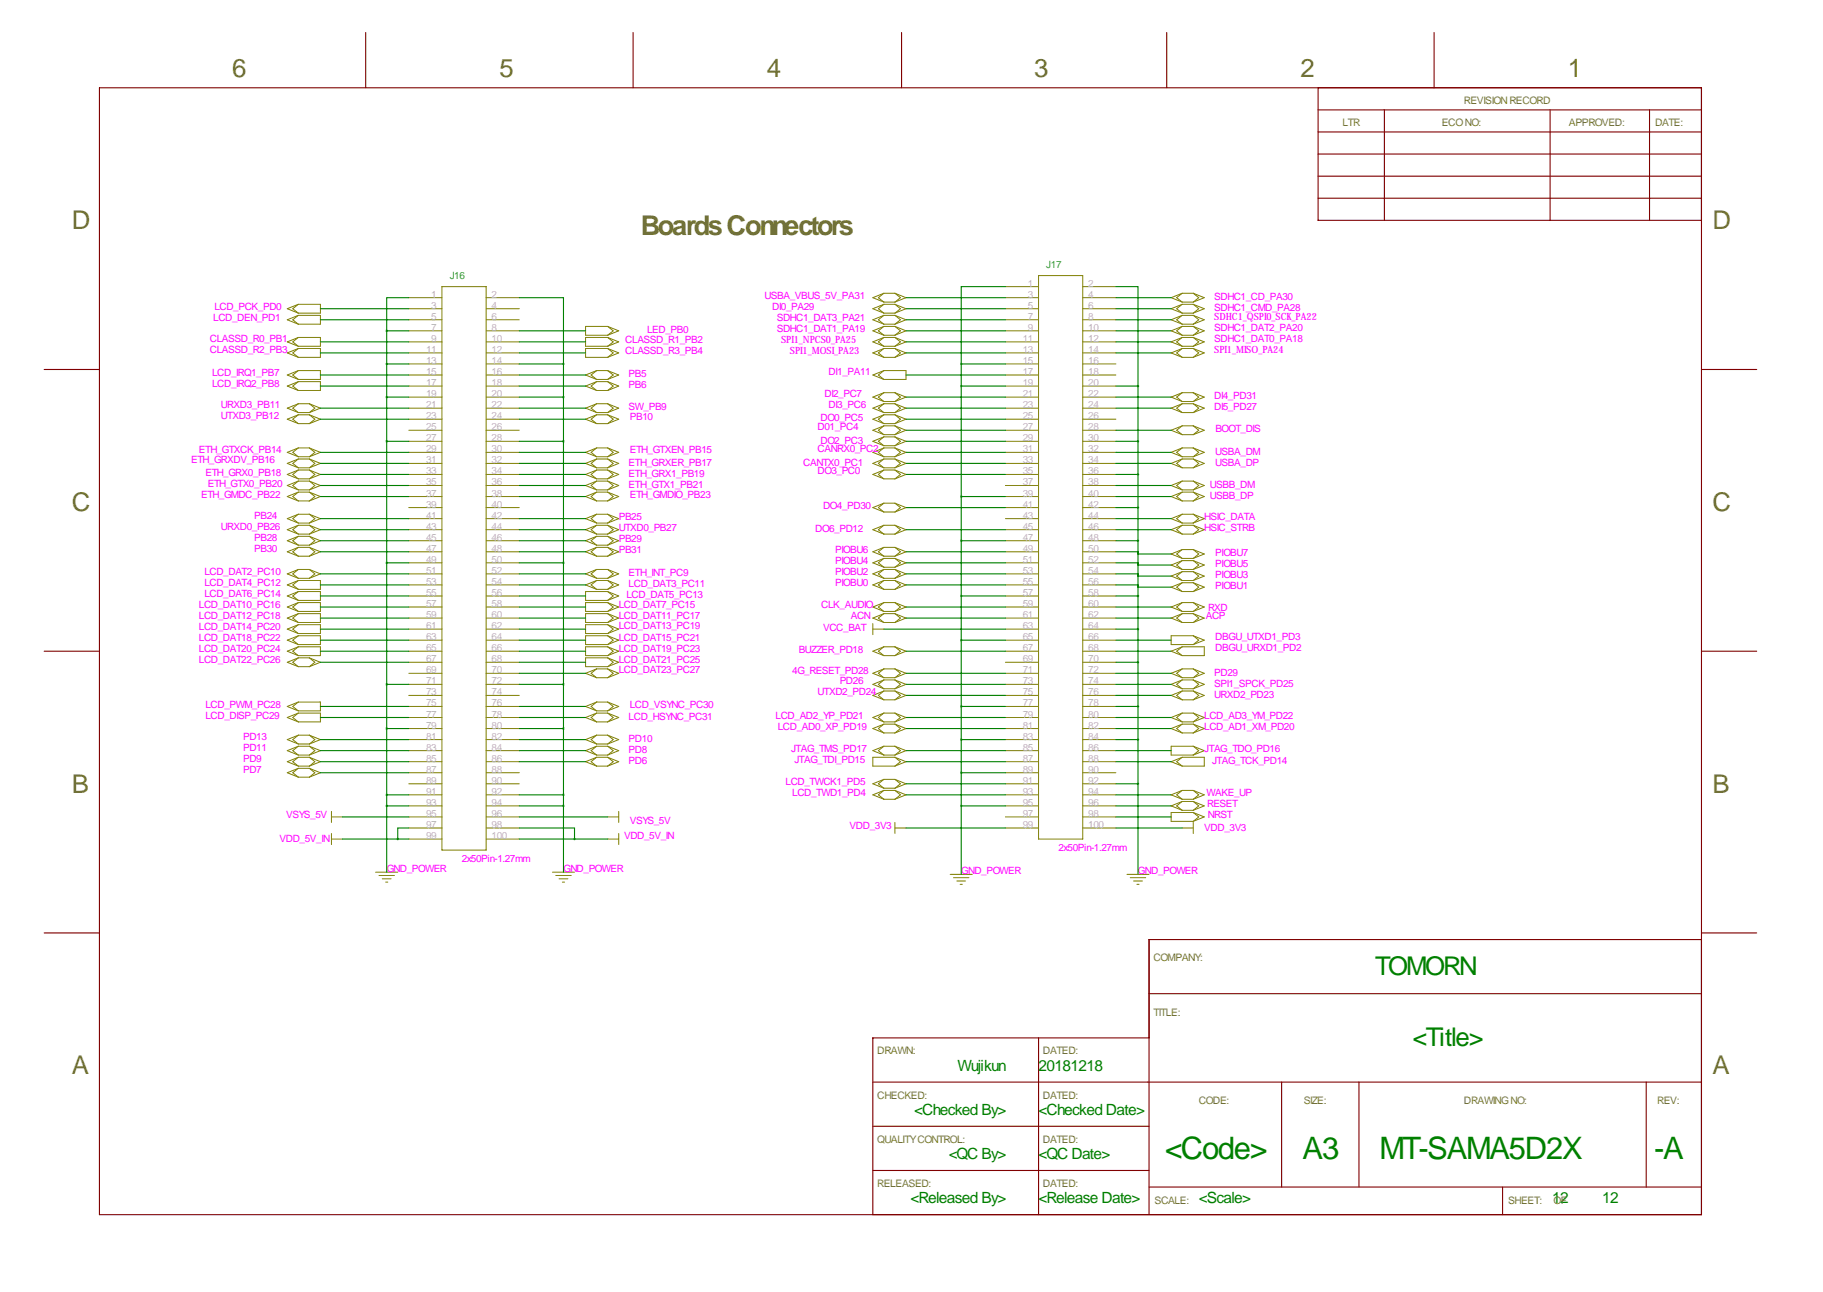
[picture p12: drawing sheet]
<svg xmlns="http://www.w3.org/2000/svg" width="419mm" height="297mm" viewBox="0 0 419 297" stroke-linecap="round" stroke-linejoin="round" font-family="sans-serif">
<defs><g id="words">
<g font-size="7.1" fill="#008000">
<text x="267.8" y="266.4">&lt;Code&gt;</text>
<text x="299.5" y="266.4">A3</text>
<text x="317.1" y="266.4">MT-SAMA5D2X</text>
<text x="380.3" y="266.4">-A</text>
</g>
<text font-size="6.3" fill="#707038" x="147.3" y="54">Boards Connectors</text>
<g font-size="5.9" fill="#707038">
<text x="53.3" y="17.6">6</text>
<text x="114.8" y="17.6">5</text>
<text x="176.3" y="17.6">4</text>
<text x="237.7" y="17.6">3</text>
<text x="299" y="17.6">2</text>
<text x="360.4" y="17.6">1</text>
<text x="16.5" y="52.7">D</text>
<text x="393.7" y="52.7">D</text>
<text x="16.5" y="117.5">C</text>
<text x="393.7" y="117.5">C</text>
<text x="16.5" y="182.2">B</text>
<text x="393.7" y="182.2">B</text>
<text x="16.5" y="247">A</text>
<text x="393.7" y="247">A</text>
</g>
<g font-size="5.9" fill="#008000">
<text x="316.1" y="224.1">TOMORN</text>
<text x="324.8" y="240.6">&lt;Title&gt;</text>
</g>
<g font-size="3.6" fill="#008000">
<text x="220.1" y="246.2">Wujikun</text>
<text x="238.8" y="246.2">20181218</text>
<text x="210.2" y="256.3">&lt;Checked By&gt;</text>
<text x="238.8" y="256.3">&lt;Checked Date&gt;</text>
<text x="218.1" y="266.5">&lt;QC By&gt;</text>
<text x="238.8" y="266.5">&lt;QC Date&gt;</text>
<text x="209.3" y="276.6">&lt;Released By&gt;</text>
<text x="238.8" y="276.6">&lt;Release Date&gt;</text>
<text x="275.6" y="276.6">&lt;Scale&gt;</text>
<text x="356.9" y="276.6">12</text>
<text x="368.3" y="276.6">12</text>
</g>
<g font-size="2.4" fill="#707038">
<text x="336.5" y="24">REVISION RECORD</text>
<text x="308.6" y="29.1">LTR</text>
<text x="331.5" y="29.1">ECO NO:</text>
<text x="360.7" y="29.1">APPROVED:</text>
<text x="380.5" y="29.1">DATE:</text>
<text x="265.2" y="220.8">COMPANY:</text>
<text x="265.2" y="233.5">TITLE:</text>
<text x="201.7" y="242.4">DRAWN:</text>
<text x="239.8" y="242.4">DATED:</text>
<text x="201.7" y="252.6">CHECKED:</text>
<text x="239.8" y="252.6">DATED:</text>
<text x="275.6" y="253.9">CODE:</text>
<text x="299.7" y="253.9">SIZE:</text>
<text x="336.5" y="253.9">DRAWING NO:</text>
<text x="381" y="253.9">REV:</text>
<text x="201.7" y="262.7">QUALITY CONTROL:</text>
<text x="239.8" y="262.7">DATED:</text>
<text x="201.7" y="272.9">RELEASED:</text>
<text x="239.8" y="272.9">DATED:</text>
<text x="265.4" y="276.7">SCALE:</text>
<text x="346.7" y="276.7">SHEET:</text>
<text x="357.2" y="276.7">OF</text>
</g>
<g font-size="2.3" fill="#008080">
<text x="103.4" y="64.1">J16</text>
<text x="240.5" y="61.6">J17</text>
</g>
<g font-size="2.3" fill="#aaaad4">
<text x="236.3" y="65.9">1</text>
<text x="250.2" y="65.9">2</text>
<text x="99.1" y="68.4">1</text>
<text x="99.1" y="71">3</text>
<text x="113" y="68.4">2</text>
<text x="113" y="71">4</text>
<text x="236.3" y="68.4">3</text>
<text x="236.3" y="71">5</text>
<text x="250.2" y="68.4">4</text>
<text x="250.2" y="71">6</text>
<text x="99.1" y="73.5">5</text>
<text x="99.1" y="76.1">7</text>
<text x="113" y="73.5">6</text>
<text x="113" y="76.1">8</text>
<text x="236.3" y="73.5">7</text>
<text x="236.3" y="76.1">9</text>
<text x="250.2" y="73.5">8</text>
<text x="250.2" y="76.1">10</text>
<text x="98" y="81.1">11</text>
<text x="98" y="83.7">13</text>
<text x="99.1" y="78.6">9</text>
<text x="113" y="78.6">10</text>
<text x="113" y="81.1">12</text>
<text x="113" y="83.7">14</text>
<text x="235.1" y="78.6">11</text>
<text x="235.1" y="81.1">13</text>
<text x="235.1" y="83.7">15</text>
<text x="250.2" y="78.6">12</text>
<text x="250.2" y="81.1">14</text>
<text x="250.2" y="83.7">16</text>
<text x="98" y="86.2">15</text>
<text x="98" y="88.8">17</text>
<text x="113" y="86.2">16</text>
<text x="113" y="88.8">18</text>
<text x="235.1" y="86.2">17</text>
<text x="235.1" y="88.8">19</text>
<text x="250.2" y="86.2">18</text>
<text x="250.2" y="88.8">20</text>
<text x="98" y="91.3">19</text>
<text x="98" y="93.8">21</text>
<text x="113" y="91.3">20</text>
<text x="113" y="93.8">22</text>
<text x="235.1" y="91.3">21</text>
<text x="235.1" y="93.8">23</text>
<text x="250.2" y="91.3">22</text>
<text x="250.2" y="93.8">24</text>
<text x="98" y="96.4">23</text>
<text x="98" y="98.9">25</text>
<text x="98" y="101.5">27</text>
<text x="113" y="96.4">24</text>
<text x="113" y="98.9">26</text>
<text x="113" y="101.5">28</text>
<text x="235.1" y="96.4">25</text>
<text x="235.1" y="98.9">27</text>
<text x="235.1" y="101.5">29</text>
<text x="250.2" y="96.4">26</text>
<text x="250.2" y="98.9">28</text>
<text x="250.2" y="101.5">30</text>
<text x="98" y="104">29</text>
<text x="98" y="106.5">31</text>
<text x="113" y="104">30</text>
<text x="113" y="106.5">32</text>
<text x="235.1" y="104">31</text>
<text x="235.1" y="106.5">33</text>
<text x="250.2" y="104">32</text>
<text x="250.2" y="106.5">34</text>
<text x="98" y="109.1">33</text>
<text x="98" y="111.6">35</text>
<text x="113" y="109.1">34</text>
<text x="113" y="111.6">36</text>
<text x="235.1" y="109.1">35</text>
<text x="235.1" y="111.6">37</text>
<text x="250.2" y="109.1">36</text>
<text x="250.2" y="111.6">38</text>
<text x="98" y="114.2">37</text>
<text x="98" y="116.7">39</text>
<text x="98" y="119.2">41</text>
<text x="113" y="114.2">38</text>
<text x="113" y="116.7">40</text>
<text x="113" y="119.2">42</text>
<text x="235.1" y="114.2">39</text>
<text x="235.1" y="116.7">41</text>
<text x="235.1" y="119.2">43</text>
<text x="250.2" y="114.2">40</text>
<text x="250.2" y="116.7">42</text>
<text x="250.2" y="119.2">44</text>
<text x="98" y="121.8">43</text>
<text x="98" y="124.3">45</text>
<text x="113" y="121.8">44</text>
<text x="113" y="124.3">46</text>
<text x="235.1" y="121.8">45</text>
<text x="235.1" y="124.3">47</text>
<text x="250.2" y="121.8">46</text>
<text x="250.2" y="124.3">48</text>
<text x="98" y="126.9">47</text>
<text x="98" y="129.4">49</text>
<text x="98" y="131.9">51</text>
<text x="113" y="126.9">48</text>
<text x="113" y="129.4">50</text>
<text x="113" y="131.9">52</text>
<text x="235.1" y="126.9">49</text>
<text x="235.1" y="129.4">51</text>
<text x="235.1" y="131.9">53</text>
<text x="250.2" y="126.9">50</text>
<text x="250.2" y="129.4">52</text>
<text x="250.2" y="131.9">54</text>
<text x="98" y="134.5">53</text>
<text x="98" y="137">55</text>
<text x="113" y="134.5">54</text>
<text x="113" y="137">56</text>
<text x="235.1" y="134.5">55</text>
<text x="235.1" y="137">57</text>
<text x="250.2" y="134.5">56</text>
<text x="250.2" y="137">58</text>
<text x="98" y="139.6">57</text>
<text x="98" y="142.1">59</text>
<text x="113" y="139.6">58</text>
<text x="113" y="142.1">60</text>
<text x="235.1" y="139.6">59</text>
<text x="235.1" y="142.1">61</text>
<text x="250.2" y="139.6">60</text>
<text x="250.2" y="142.1">62</text>
<text x="98" y="144.6">61</text>
<text x="98" y="147.2">63</text>
<text x="98" y="149.7">65</text>
<text x="113" y="144.6">62</text>
<text x="113" y="147.2">64</text>
<text x="113" y="149.7">66</text>
<text x="235.1" y="144.6">63</text>
<text x="235.1" y="147.2">65</text>
<text x="235.1" y="149.7">67</text>
<text x="250.2" y="144.6">64</text>
<text x="250.2" y="147.2">66</text>
<text x="250.2" y="149.7">68</text>
<text x="98" y="152.3">67</text>
<text x="98" y="154.8">69</text>
<text x="113" y="152.3">68</text>
<text x="113" y="154.8">70</text>
<text x="235.1" y="152.3">69</text>
<text x="235.1" y="154.8">71</text>
<text x="250.2" y="152.3">70</text>
<text x="250.2" y="154.8">72</text>
<text x="98" y="157.3">71</text>
<text x="98" y="159.9">73</text>
<text x="113" y="157.3">72</text>
<text x="113" y="159.9">74</text>
<text x="235.1" y="157.3">73</text>
<text x="235.1" y="159.9">75</text>
<text x="250.2" y="157.3">74</text>
<text x="250.2" y="159.9">76</text>
<text x="98" y="162.4">75</text>
<text x="98" y="165">77</text>
<text x="98" y="167.5">79</text>
<text x="113" y="162.4">76</text>
<text x="113" y="165">78</text>
<text x="113" y="167.5">80</text>
<text x="235.1" y="162.4">77</text>
<text x="235.1" y="165">79</text>
<text x="235.1" y="167.5">81</text>
<text x="250.2" y="162.4">78</text>
<text x="250.2" y="165">80</text>
<text x="250.2" y="167.5">82</text>
<text x="98" y="170">81</text>
<text x="98" y="172.6">83</text>
<text x="113" y="170">82</text>
<text x="113" y="172.6">84</text>
<text x="235.1" y="170">83</text>
<text x="235.1" y="172.6">85</text>
<text x="250.2" y="170">84</text>
<text x="250.2" y="172.6">86</text>
<text x="98" y="175.1">85</text>
<text x="98" y="177.7">87</text>
<text x="113" y="175.1">86</text>
<text x="113" y="177.7">88</text>
<text x="235.1" y="175.1">87</text>
<text x="235.1" y="177.7">89</text>
<text x="250.2" y="175.1">88</text>
<text x="250.2" y="177.7">90</text>
<text x="98" y="180.2">89</text>
<text x="98" y="182.7">91</text>
<text x="98" y="185.3">93</text>
<text x="113" y="180.2">90</text>
<text x="113" y="182.7">92</text>
<text x="113" y="185.3">94</text>
<text x="235.1" y="180.2">91</text>
<text x="235.1" y="182.7">93</text>
<text x="235.1" y="185.3">95</text>
<text x="250.2" y="180.2">92</text>
<text x="250.2" y="182.7">94</text>
<text x="250.2" y="185.3">96</text>
<text x="98" y="187.8">95</text>
<text x="98" y="190.4">97</text>
<text x="113" y="187.8">96</text>
<text x="113" y="190.4">98</text>
<text x="235.1" y="187.8">97</text>
<text x="235.1" y="190.4">99</text>
<text x="250.2" y="187.8">98</text>
<text x="250.2" y="190.4">100</text>
<text x="98" y="192.9">99</text>
<text x="113" y="192.9">100</text>
</g>
<g font-size="2.3" fill="#f0f">
<text x="49.3" y="71.2">LCD_PCK_PD0</text>
<text x="175.8" y="68.7">USBA_VBUS_5V_PA31</text>
<text x="177.5" y="71.2">DI0_PA29</text>
<text x="279.1" y="71.5">SDHC1_CMD_PA28</text>
<text x="279.1" y="68.9">SDHC1_CD_PA30</text>
<text x="49" y="73.8">LCD_DEN_PD1</text>
<text x="148.8" y="76.6">LED_PB0</text>
<text x="178.6" y="76.3">SDHC1_DAT1_PA19</text>
<text x="178.6" y="73.8">SDHC1_DAT3_PA21</text>
<text x="279.1" y="73.5">SDHC1_QSPI0_SCK_PA22</text>
<text x="279.1" y="76.1">SDHC1_DAT2_PA20</text>
<text x="48.3" y="78.6">CLASSD_R0_PB1</text>
<text x="48.3" y="81.1">CLASSD_R2_PB3</text>
<text x="143.8" y="78.9">CLASSD_R1_PB2</text>
<text x="143.8" y="81.4">CLASSD_R3_PB4</text>
<text x="179.6" y="78.9">SPI1_NPCS0_PA25</text>
<text x="181.6" y="81.4">SPI1_MOSI_PA23</text>
<text x="279.1" y="78.6">SDHC1_DAT0_PA18</text>
<text x="279.1" y="81.1">SPI1_MISO_PA24</text>
<text x="48.8" y="86.5">LCD_IRQ1_PB7</text>
<text x="48.8" y="89">LCD_IRQ2_PB8</text>
<text x="144.5" y="86.7">PB5</text>
<text x="144.5" y="89.3">PB6</text>
<text x="190.5" y="86.2">DI1_PA11</text>
<text x="50.8" y="93.8">URXD3_PB11</text>
<text x="144.5" y="94.3">SW_PB9</text>
<text x="189.6" y="91.3">DI2_PC7</text>
<text x="190.5" y="93.8">DI3_PC6</text>
<text x="279.1" y="91.8">DI4_PD31</text>
<text x="279.1" y="94.3">DI5_PD27</text>
<text x="50.8" y="96.4">UTXD3_PB12</text>
<text x="144.8" y="96.6">PB10</text>
<text x="188" y="98.9">D01_PC4</text>
<text x="188.6" y="102">DO2_PC3</text>
<text x="188.6" y="96.9">DO0_PC5</text>
<text x="279.4" y="99.4">BOOT_DIS</text>
<text x="43.9" y="106.5">ETH_GRXDV_PB16</text>
<text x="45.7" y="104.3">ETH_GTXCK_PB14</text>
<text x="144.5" y="107">ETH_GRXER_PB17</text>
<text x="144.8" y="104.3">ETH_GTXEN_PB15</text>
<text x="184.7" y="107">CANTX0_PC1</text>
<text x="188" y="104">CANRX0_PC2</text>
<text x="279.4" y="104.5">USBA_DM</text>
<text x="279.4" y="107">USBA_DP</text>
<text x="47.2" y="109.3">ETH_GRX0_PB18</text>
<text x="47.8" y="111.9">ETH_GTX0_PB20</text>
<text x="144.5" y="109.6">ETH_GRX1_PB19</text>
<text x="144.5" y="112.1">ETH_GTX1_PB21</text>
<text x="188" y="109.1">DO3_PC0</text>
<text x="278.1" y="112.1">USBB_DM</text>
<text x="46.2" y="114.4">ETH_GMDC_PB22</text>
<text x="58.4" y="119.2">PB24</text>
<text x="142.2" y="119.5">PB25</text>
<text x="144.8" y="114.4">ETH_GMDIO_PB23</text>
<text x="189.2" y="117">DO4_PD30</text>
<text x="276.9" y="119.5">HSIC_DATA</text>
<text x="278.1" y="114.7">USBB_DP</text>
<text x="50.8" y="121.8">URXD0_PB26</text>
<text x="58.4" y="124.3">PB28</text>
<text x="142.2" y="122">UTXD0_PB27</text>
<text x="142.2" y="124.6">PB29</text>
<text x="187.4" y="122.3">DO6_PD12</text>
<text x="276.9" y="122">HSIC_STRB</text>
<text x="58.4" y="126.9">PB30</text>
<text x="142.2" y="127.1">PB31</text>
<text x="192" y="127.1">PIOBU6</text>
<text x="192" y="129.7">PIOBU4</text>
<text x="279.4" y="127.9">PIOBU7</text>
<text x="279.4" y="130.4">PIOBU5</text>
<text x="47" y="132.2">LCD_DAT2_PC10</text>
<text x="47" y="134.7">LCD_DAT4_PC12</text>
<text x="47" y="137.3">LCD_DAT6_PC14</text>
<text x="144" y="137.5">LCD_DAT5_PC13</text>
<text x="144.5" y="135">LCD_DAT3_PC11</text>
<text x="144.5" y="132.4">ETH_INT_PC9</text>
<text x="192" y="132.2">PIOBU2</text>
<text x="192" y="134.7">PIOBU0</text>
<text x="279.4" y="133">PIOBU3</text>
<text x="279.4" y="135.5">PIOBU1</text>
<text x="45.7" y="139.8">LCD_DAT10_PC16</text>
<text x="45.7" y="142.4">LCD_DAT12_PC18</text>
<text x="142.2" y="139.8">LCD_DAT7_PC15</text>
<text x="142.2" y="142.4">LCD_DAT11_PC17</text>
<text x="188.8" y="139.8">CLK_AUDIO</text>
<text x="195.6" y="142.4">ACN</text>
<text x="277.2" y="142.4">ACP</text>
<text x="277.7" y="140.6">RXD</text>
<text x="45.7" y="144.9">LCD_DAT14_PC20</text>
<text x="45.7" y="147.4">LCD_DAT18_PC22</text>
<text x="45.7" y="150">LCD_DAT20_PC24</text>
<text x="142.2" y="144.6">LCD_DAT13_PC19</text>
<text x="142.2" y="147.4">LCD_DAT15_PC21</text>
<text x="142.2" y="150">LCD_DAT19_PC23</text>
<text x="189.2" y="145.2">VCC_BAT</text>
<text x="279.4" y="149.7">DBGU_URXD1_PD2</text>
<text x="279.4" y="147.2">DBGU_UTXD1_PD3</text>
<text x="45.7" y="152.5">LCD_DAT22_PC26</text>
<text x="142.2" y="152.5">LCD_DAT21_PC25</text>
<text x="142.2" y="154.8">LCD_DAT23_PC27</text>
<text x="182.1" y="155.1">4G_RESET_PD28</text>
<text x="183.6" y="150.2">BUZZER_PD18</text>
<text x="279.1" y="155.3">PD29</text>
<text x="188" y="159.9">UTXD2_PD24</text>
<text x="193" y="157.3">PD26</text>
<text x="279.1" y="157.8">SPI1_SPCK_PD25</text>
<text x="279.1" y="160.4">URXD2_PD23</text>
<text x="47.2" y="162.7">LCD_PWM_PC28</text>
<text x="47.2" y="165.2">LCD_DISP_PC29</text>
<text x="144.5" y="165.5">LCD_HSYNC_PC31</text>
<text x="144.8" y="162.7">LCD_VSYNC_PC30</text>
<text x="178.3" y="165.2">LCD_AD2_YP_PD21</text>
<text x="178.8" y="167.8">LCD_AD0_XP_PD19</text>
<text x="276.9" y="167.8">LCD_AD1_XM_PD20</text>
<text x="276.9" y="165.2">LCD_AD3_YM_PD22</text>
<text x="55.9" y="172.6">PD11</text>
<text x="55.9" y="170">PD13</text>
<text x="144.5" y="173.1">PD8</text>
<text x="144.5" y="170.5">PD10</text>
<text x="181.9" y="172.8">JTAG_TMS_PD17</text>
<text x="276.9" y="172.8">JTAG_TDO_PD16</text>
<text x="55.9" y="175.1">PD9</text>
<text x="55.9" y="177.7">PD7</text>
<text x="144.5" y="175.6">PD6</text>
<text x="182.6" y="175.4">JTAG_TDI_PD15</text>
<text x="278.6" y="175.6">JTAG_TCK_PD14</text>
<text x="180.6" y="180.5">LCD_TWCK1_PD5</text>
<text x="182.1" y="183">LCD_TWD1_PD4</text>
<text x="277.4" y="183">WAKE_UP</text>
<text x="277.5" y="185.5">RESET</text>
<text x="65.8" y="188.1">VSYS_5V</text>
<text x="144.8" y="189.4">VSYS_5V</text>
<text x="195.3" y="190.6">VDD_3V3</text>
<text x="276.9" y="191.1">VDD_3V3</text>
<text x="277.7" y="188.1">NRST</text>
<text x="64.3" y="193.7">VDD_5V_IN</text>
<text x="143.5" y="192.9">VDD_5V_IN</text>
<text x="243.3" y="195.7">2x50Pin-1.27mm</text>
<text x="88.9" y="200.5">GND_POWER</text>
<text x="106.2" y="198.2">2x50Pin-1.27mm</text>
<text x="129.5" y="200.5">GND_POWER</text>
<text x="221" y="201">GND_POWER</text>
<text x="261.6" y="201">GND_POWER</text>
</g>
</g></defs>
<g fill="none" stroke="#800000" stroke-width=".25">
<path d="M84.1 7.5v12.7M145.5 7.5v12.7M207.3 7.5v12.7M268.2 7.5v12.7M329.7 7.5v12.7M22.9 20.2h368.3v259.1h-368.3zM303 35.4h88.2M303 25.3h88.2M303 30.3h88.2M303 20.2v30.5h88.2M318.3 25.3v25.4M356.4 25.3v25.4"/>
<path d="M379.2 25.3v25.4M303 40.5h88.2M303 45.6h88.2M10.2 84.9h12.7M391.2 84.9h12.7M10.2 149.7h12.7M391.2 149.7h12.7M10.2 214.5h12.7M391.2 216h-127v63.3M391.2 214.5h12.7M238.8 238.6v40.7M264.2 228.5h127"/>
<path d="M264.2 238.6h-63.5v40.7M200.7 248.8h190.5M200.7 258.9h63.5M294.6 248.8v24.1M312.4 248.8v24.1M378.5 248.8v24.1M200.7 269.1h63.5M264.2 272.9h127M345.4 272.9v6.4"/>
</g>
<g fill="none" stroke="#808000" stroke-width=".23">
<path d="M68.6 70l-2.6 1 2.6 1M68.6 70h5.1v2h-5.1M68.6 72.5h5.1v2h-5.1M68.6 77.6h5.1v2h-5.1M68.6 70l-1.3 1 1.3 1M68.6 72.5l-2.6 1 2.6 1M68.6 72.5l-1.3 1 1.3 1M68.6 77.6l-2.6 1 2.6 1M68.6 77.6l-1.3 1 1.3 1M94 68.4h7.6M94 71h7.6M94 73.5h7.6"/>
<path d="M94 76.1h7.6M94 78.6h7.6M101.6 65.9h10.2v129.5h-10.2zM111.8 68.4h7.6M111.8 71h7.6M111.8 73.5h7.6M111.8 76.1h7.6M111.8 78.6h7.6M139.7 75h-5.1v2.1h5.1M139.7 77.6h-5.1v2h5.1M139.7 75l2.5 1.1-2.5 1M139.7 75l1.3 1.1-1.3 1"/>
<path d="M139.7 77.6l2.5 1-2.5 1M139.7 77.6l1.3 1-1.3 1M203.2 70h2.5M203.2 72h2.5M203.2 72.5h2.5M203.2 74.5h2.5M203.2 77.1h2.5M203.2 75l-2.5 1.1 2.5 1M203.2 75h2.5M203.2 75l-1.3 1.1 1.3 1M203.2 72.5l-2.5 1 2.5 1M203.2 72.5l-1.3 1 1.3 1"/>
<path d="M203.2 79.6h2.5M203.2 77.6l-2.5 1 2.5 1M203.2 77.6h2.5M203.2 77.6l-1.3 1 1.3 1M203.2 70l-2.5 1 2.5 1M203.2 70l-1.3 1 1.3 1M203.2 67.4h2.5M203.2 67.4l-2.5 1 2.5 1.1M203.2 69.5h2.5M203.2 67.4l-1.3 1 1.3 1.1M205.7 75l2.6 1.1-2.6 1M205.7 75l1.3 1.1-1.3 1"/>
<path d="M205.7 72.5l2.6 1-2.6 1M205.7 72.5l1.3 1-1.3 1M205.7 77.6l2.6 1-2.6 1M205.7 77.6l1.3 1-1.3 1M205.7 70l2.6 1-2.6 1M205.7 70l1.3 1-1.3 1M205.7 67.4l2.6 1-2.6 1.1M205.7 67.4l1.3 1-1.3 1.1M231.1 65.9h7.7M231.1 68.4h7.7M231.1 71h7.7M231.1 73.5h7.7"/>
<path d="M231.1 76.1h7.7M231.1 78.6h7.7M238.8 63.4h10.1v129.5h-10.1zM248.9 65.9h7.6M248.9 68.4h7.6M248.9 71h7.6M248.9 73.5h7.6M248.9 76.1h7.6M248.9 78.6h7.6M271.8 70h2.5M271.8 72h2.5M271.8 72.5h2.5"/>
<path d="M271.8 74.5h2.5M271.8 77.1h2.5M271.8 75h2.5M271.8 79.6h2.5M271.8 77.6h2.5M271.8 67.4h2.5M271.8 69.5h2.5M271.8 72.5l-2.6 1 2.6 1M271.8 72.5l-1.3 1 1.3 1M271.8 77.6l-2.6 1 2.6 1M271.8 77.6l-1.3 1 1.3 1M271.8 75l-2.6 1.1 2.6 1"/>
<path d="M271.8 75l-1.3 1.1 1.3 1M271.8 70l-2.6 1 2.6 1M271.8 70l-1.3 1 1.3 1M271.8 67.4l-2.6 1 2.6 1.1M271.8 67.4l-1.3 1 1.3 1.1M274.3 72.5l2.6 1-2.6 1M274.3 72.5l1.3 1-1.3 1M274.3 77.6l2.6 1-2.6 1M274.3 77.6l1.3 1-1.3 1M274.3 75l2.6 1.1-2.6 1M274.3 75l1.3 1.1-1.3 1M274.3 70l2.6 1-2.6 1"/>
<path d="M274.3 70l1.3 1-1.3 1M274.3 67.4l2.6 1-2.6 1.1M274.3 67.4l1.3 1-1.3 1.1M68.6 97.4h2.5M68.6 95.4h2.5M68.6 92.8h2.5M68.6 94.9h2.5M68.6 80.1h5.1v2.1h-5.1M68.6 85.2h5.1v2h-5.1M68.6 87.7h5.1v2.1h-5.1M68.6 85.2l-2.6 1 2.6 1M68.6 85.2l-1.3 1 1.3 1"/>
<path d="M68.6 87.7l-2.6 1.1 2.6 1M68.6 87.7l-1.3 1.1 1.3 1M68.6 95.4l-2.6 1 2.6 1M68.6 95.4l-1.3 1 1.3 1M68.6 92.8l-2.6 1 2.6 1.1M68.6 92.8l-1.3 1 1.3 1.1M68.6 80.1l-2.6 1 2.6 1.1M68.6 80.1l-1.3 1 1.3 1.1M71.1 95.4l2.6 1-2.6 1M71.1 95.4l1.3 1-1.3 1M71.1 92.8l2.6 1-2.6 1.1M71.1 92.8l1.3 1-1.3 1.1"/>
<path d="M94 81.1h7.6M94 83.7h7.6M94 86.2h7.6M94 88.8h7.6M94 91.3h7.6M94 93.8h7.6M94 96.4h7.6M94 98.9h7.6M111.8 81.1h7.6M111.8 83.7h7.6M111.8 86.2h7.6M111.8 88.8h7.6"/>
<path d="M111.8 91.3h7.6M111.8 93.8h7.6M111.8 96.4h7.6M111.8 98.9h7.6M137.2 97.4h2.5M137.2 95.4h2.5M137.2 92.8h2.5M137.2 94.9h2.5M137.2 85.2h2.5M137.2 87.2h2.5M137.2 85.2l-2.6 1 2.6 1M137.2 85.2l-1.3 1 1.3 1"/>
<path d="M137.2 89.8h2.5M137.2 87.7h2.5M137.2 87.7l-2.6 1.1 2.6 1M137.2 87.7l-1.3 1.1 1.3 1M137.2 92.8l-2.6 1 2.6 1.1M137.2 92.8l-1.3 1 1.3 1.1M137.2 95.4l-2.6 1 2.6 1M137.2 95.4l-1.3 1 1.3 1M139.7 80.1h-5.1v2.1h5.1M139.7 85.2l2.5 1-2.5 1M139.7 85.2l1.3 1-1.3 1M139.7 87.7l2.5 1.1-2.5 1"/>
<path d="M139.7 87.7l1.3 1.1-1.3 1M139.7 92.8l2.5 1-2.5 1.1M139.7 92.8l1.3 1-1.3 1.1M139.7 95.4l2.5 1-2.5 1M139.7 95.4l1.3 1-1.3 1M139.7 80.1l2.5 1-2.5 1.1M139.7 80.1l1.3 1-1.3 1.1M203.2 97.4h2.5M203.2 95.4l-2.5 1 2.5 1M203.2 95.4h2.5M203.2 95.4l-1.3 1 1.3 1M203.2 92.3h2.5"/>
<path d="M203.2 90.3l-2.5 1 2.5 1M203.2 90.3h2.5M203.2 90.3l-1.3 1 1.3 1M203.2 97.9h2.5M203.2 97.9l-2.5 1 2.5 1M203.2 99.9h2.5M203.2 97.9l-1.3 1 1.3 1M203.2 92.8h2.5M203.2 92.8l-2.5 1 2.5 1.1M203.2 94.9h2.5M203.2 92.8l-1.3 1 1.3 1.1M203.2 82.2h2.5"/>
<path d="M203.2 80.1l-2.5 1 2.5 1.1M203.2 80.1h2.5M203.2 80.1l-1.3 1 1.3 1.1M203.2 85.2l-2.5 1 2.5 1M203.2 85.2h5.1v2h-5.1M203.2 85.2l-1.3 1 1.3 1M205.7 95.4l2.6 1-2.6 1M205.7 95.4l1.3 1-1.3 1M205.7 90.3l2.6 1-2.6 1M205.7 90.3l1.3 1-1.3 1M205.7 97.9l2.6 1-2.6 1M205.7 97.9l1.3 1-1.3 1"/>
<path d="M205.7 92.8l2.6 1-2.6 1.1M205.7 92.8l1.3 1-1.3 1.1M205.7 80.1l2.6 1-2.6 1.1M205.7 80.1l1.3 1-1.3 1.1M231.1 81.1h7.7M231.1 83.7h7.7M231.1 86.2h7.7M231.1 88.8h7.7M231.1 91.3h7.7M231.1 93.8h7.7M231.1 96.4h7.7M231.1 98.9h7.7"/>
<path d="M248.9 81.1h7.6M248.9 83.7h7.6M248.9 86.2h7.6M248.9 88.8h7.6M248.9 91.3h7.6M248.9 93.8h7.6M248.9 96.4h7.6M248.9 98.9h7.6M271.8 92.3h2.5M271.8 90.3h2.5M271.8 97.9h2.5M271.8 99.9h2.5"/>
<path d="M271.8 92.8h2.5M271.8 94.9h2.5M271.8 82.2h2.5M271.8 80.1h2.5M271.8 80.1l-2.6 1 2.6 1.1M271.8 80.1l-1.3 1 1.3 1.1M271.8 90.3l-2.6 1 2.6 1M271.8 90.3l-1.3 1 1.3 1M271.8 92.8l-2.6 1 2.6 1.1M271.8 92.8l-1.3 1 1.3 1.1M271.8 97.9l-2.6 1 2.6 1M271.8 97.9l-1.3 1 1.3 1"/>
<path d="M274.3 80.1l2.6 1-2.6 1.1M274.3 80.1l1.3 1-1.3 1.1M274.3 90.3l2.6 1-2.6 1M274.3 90.3l1.3 1-1.3 1M274.3 92.8l2.6 1-2.6 1.1M274.3 92.8l1.3 1-1.3 1.1M274.3 97.9l2.6 1-2.6 1M274.3 97.9l1.3 1-1.3 1M68.6 107.6h2.5M68.6 105.5h2.5M68.6 103h2.5M68.6 105h2.5"/>
<path d="M68.6 108.1h2.5M68.6 110.1h2.5M68.6 118.2h2.5M68.6 115.2h2.5M68.6 113.1h2.5M68.6 112.6h2.5M68.6 110.6h2.5M68.6 118.2l-2.6 1 2.6 1.1M68.6 118.2l-1.3 1 1.3 1.1M68.6 108.1l-2.6 1 2.6 1M68.6 108.1l-1.3 1 1.3 1M68.6 110.6l-2.6 1 2.6 1"/>
<path d="M68.6 110.6l-1.3 1 1.3 1M68.6 113.1l-2.6 1.1 2.6 1M68.6 113.1l-1.3 1.1 1.3 1M68.6 105.5l-2.6 1 2.6 1.1M68.6 105.5l-1.3 1 1.3 1.1M68.6 103l-2.6 1 2.6 1M68.6 103l-1.3 1 1.3 1M71.1 118.2l2.6 1-2.6 1.1M71.1 118.2l1.3 1-1.3 1.1M71.1 108.1l2.6 1-2.6 1M71.1 108.1l1.3 1-1.3 1M71.1 110.6l2.6 1-2.6 1"/>
<path d="M71.1 110.6l1.3 1-1.3 1M71.1 113.1l2.6 1.1-2.6 1M71.1 113.1l1.3 1.1-1.3 1M71.1 105.5l2.6 1-2.6 1.1M71.1 105.5l1.3 1-1.3 1.1M71.1 103l2.6 1-2.6 1M71.1 103l1.3 1-1.3 1M94 101.5h7.6M94 104h7.6M94 106.5h7.6M94 109.1h7.6M94 111.6h7.6"/>
<path d="M94 114.2h7.6M94 116.7h7.6M94 119.2h7.6M111.8 101.5h7.6M111.8 104h7.6M111.8 106.5h7.6M111.8 109.1h7.6M111.8 111.6h7.6M111.8 114.2h7.6M111.8 116.7h7.6M111.8 119.2h7.6M137.2 107.6h2.5"/>
<path d="M137.2 105.5h2.5M137.2 103h2.5M137.2 105h2.5M137.2 108.1h2.5M137.2 110.1h2.5M137.2 118.2h2.5M137.2 115.2h2.5M137.2 113.1h2.5M137.2 112.6h2.5M137.2 110.6h2.5M137.2 118.2l-2.6 1 2.6 1.1M137.2 118.2l-1.3 1 1.3 1.1"/>
<path d="M137.2 105.5l-2.6 1 2.6 1.1M137.2 105.5l-1.3 1 1.3 1.1M137.2 108.1l-2.6 1 2.6 1M137.2 108.1l-1.3 1 1.3 1M137.2 110.6l-2.6 1 2.6 1M137.2 110.6l-1.3 1 1.3 1M137.2 113.1l-2.6 1.1 2.6 1M137.2 113.1l-1.3 1.1 1.3 1M137.2 103l-2.6 1 2.6 1M137.2 103l-1.3 1 1.3 1M139.7 103l2.5 1-2.5 1M139.7 118.2l2.5 1-2.5 1.1"/>
<path d="M139.7 118.2l1.3 1-1.3 1.1M139.7 105.5l2.5 1-2.5 1.1M139.7 105.5l1.3 1-1.3 1.1M139.7 108.1l2.5 1-2.5 1M139.7 108.1l1.3 1-1.3 1M139.7 110.6l2.5 1-2.5 1M139.7 110.6l1.3 1-1.3 1M139.7 113.1l2.5 1.1-2.5 1M139.7 113.1l1.3 1.1-1.3 1M139.7 103l1.3 1-1.3 1M203.2 107.6h2.5M203.2 105.5l-2.5 1 2.5 1.1"/>
<path d="M203.2 105.5h2.5M203.2 105.5l-1.3 1 1.3 1.1M203.2 102.5h2.5M203.2 100.4l-2.5 1.1 2.5 1M203.2 100.4h2.5M203.2 100.4l-1.3 1.1 1.3 1M203.2 103h2.5M203.2 103l-2.5 1 2.5 1M203.2 105h2.5M203.2 103l-1.3 1 1.3 1M203.2 108.1h2.5M203.2 108.1l-2.5 1 2.5 1"/>
<path d="M203.2 110.1h2.5M203.2 108.1l-1.3 1 1.3 1M203.2 115.7l-2.5 1 2.5 1M203.2 115.7h2.5M203.2 117.7h2.5M203.2 115.7l-1.3 1 1.3 1M205.7 105.5l2.6 1-2.6 1.1M205.7 105.5l1.3 1-1.3 1.1M205.7 100.4l2.6 1.1-2.6 1M205.7 100.4l1.3 1.1-1.3 1M205.7 103l2.6 1-2.6 1M205.7 103l1.3 1-1.3 1"/>
<path d="M205.7 108.1l2.6 1-2.6 1M205.7 108.1l1.3 1-1.3 1M205.7 115.7l2.6 1-2.6 1M205.7 115.7l1.3 1-1.3 1M231.1 101.5h7.7M231.1 104h7.7M231.1 106.5h7.7M231.1 109.1h7.7M231.1 111.6h7.7M231.1 114.2h7.7M231.1 116.7h7.7M231.1 119.2h7.7"/>
<path d="M248.9 101.5h7.6M248.9 104h7.6M248.9 106.5h7.6M248.9 109.1h7.6M248.9 111.6h7.6M248.9 114.2h7.6M248.9 116.7h7.6M248.9 119.2h7.6M271.8 107.6h2.5M271.8 105.5h2.5M271.8 103h2.5M271.8 105h2.5"/>
<path d="M271.8 118.2h2.5M271.8 118.2l-2.6 1 2.6 1.1M271.8 118.2l-1.3 1 1.3 1.1M271.8 103l-2.6 1 2.6 1M271.8 103l-1.3 1 1.3 1M271.8 105.5l-2.6 1 2.6 1.1M271.8 105.5l-1.3 1 1.3 1.1M271.8 115.2h2.5M271.8 113.1h2.5M271.8 113.1l-2.6 1.1 2.6 1M271.8 113.1l-1.3 1.1 1.3 1M271.8 112.6h2.5"/>
<path d="M271.8 110.6h2.5M271.8 110.6l-2.6 1 2.6 1M271.8 110.6l-1.3 1 1.3 1M274.3 118.2l2.6 1-2.6 1.1M274.3 118.2l1.3 1-1.3 1.1M274.3 103l2.6 1-2.6 1M274.3 103l1.3 1-1.3 1M274.3 105.5l2.6 1-2.6 1.1M274.3 105.5l1.3 1-1.3 1.1M274.3 113.1l2.6 1.1-2.6 1M274.3 113.1l1.3 1.1-1.3 1M274.3 110.6l2.6 1-2.6 1"/>
<path d="M274.3 110.6l1.3 1-1.3 1M68.6 127.9h2.5M68.6 125.8h2.5M68.6 130.9h2.5M68.6 133.5h5.1v2h-5.1M68.6 133h2.5M68.6 136h5.1v2h-5.1M68.6 138.5h5.1v2.1h-5.1M68.6 120.3h2.5M68.6 122.8h2.5M68.6 120.8h2.5M68.6 123.3h2.5"/>
<path d="M68.6 125.3h2.5M68.6 120.8l-2.6 1 2.6 1M68.6 120.8l-1.3 1 1.3 1M68.6 123.3l-2.6 1 2.6 1M68.6 123.3l-1.3 1 1.3 1M68.6 125.8l-2.6 1.1 2.6 1M68.6 125.8l-1.3 1.1 1.3 1M68.6 130.9l-2.6 1 2.6 1.1M68.6 130.9l-1.3 1 1.3 1.1M68.6 133.5l-2.6 1 2.6 1M68.6 133.5l-1.3 1 1.3 1M68.6 136l-2.6 1 2.6 1"/>
<path d="M68.6 136l-1.3 1 1.3 1M68.6 138.5l-2.6 1.1 2.6 1M68.6 138.5l-1.3 1.1 1.3 1M71.1 120.8l2.6 1-2.6 1M71.1 120.8l1.3 1-1.3 1M71.1 123.3l2.6 1-2.6 1M71.1 123.3l1.3 1-1.3 1M71.1 125.8l2.6 1.1-2.6 1M71.1 125.8l1.3 1.1-1.3 1M71.1 130.9l2.6 1-2.6 1.1M71.1 130.9l1.3 1-1.3 1.1M94 121.8h7.6"/>
<path d="M94 124.3h7.6M94 126.9h7.6M94 129.4h7.6M94 131.9h7.6M94 134.5h7.6M94 137h7.6M94 139.6h7.6M111.8 121.8h7.6M111.8 124.3h7.6M111.8 126.9h7.6M111.8 129.4h7.6M111.8 131.9h7.6"/>
<path d="M111.8 134.5h7.6M111.8 137h7.6M111.8 139.6h7.6M137.2 127.9h2.5M137.2 125.8h2.5M137.2 130.9h2.5M137.2 133.5h2.5M137.2 133h2.5M137.2 135.5h2.5M137.2 120.3h2.5M137.2 122.8h2.5M137.2 120.8h2.5"/>
<path d="M137.2 120.8l-2.6 1 2.6 1M137.2 120.8l-1.3 1 1.3 1M137.2 123.3h2.5M137.2 125.3h2.5M137.2 123.3l-2.6 1 2.6 1M137.2 123.3l-1.3 1 1.3 1M137.2 125.8l-2.6 1.1 2.6 1M137.2 125.8l-1.3 1.1 1.3 1M137.2 133.5l-2.6 1 2.6 1M137.2 133.5l-1.3 1 1.3 1M137.2 130.9l-2.6 1 2.6 1.1M137.2 130.9l-1.3 1 1.3 1.1"/>
<path d="M139.7 136h-5.1v2h5.1M139.7 138.5h-5.1v2.1h5.1M139.7 120.8l2.5 1-2.5 1M139.7 120.8l1.3 1-1.3 1M139.7 123.3l2.5 1-2.5 1M139.7 123.3l1.3 1-1.3 1M139.7 125.8l2.5 1.1-2.5 1M139.7 125.8l1.3 1.1-1.3 1M139.7 133.5l2.5 1-2.5 1M139.7 133.5l1.3 1-1.3 1M139.7 130.9l2.5 1-2.5 1.1M139.7 130.9l1.3 1-1.3 1.1"/>
<path d="M139.7 136l2.5 1-2.5 1M139.7 136l1.3 1-1.3 1M139.7 138.5l2.5 1.1-2.5 1M139.7 138.5l1.3 1.1-1.3 1M203.2 128.4h2.5M203.2 127.9h2.5M203.2 125.8l-2.5 1.1 2.5 1M203.2 125.8h2.5M203.2 125.8l-1.3 1.1 1.3 1M203.2 130.9h2.5M203.2 130.4h2.5M203.2 128.4l-2.5 1 2.5 1"/>
<path d="M203.2 128.4l-1.3 1 1.3 1M203.2 133.5h2.5M203.2 133h2.5M203.2 130.9l-2.5 1 2.5 1.1M203.2 130.9l-1.3 1 1.3 1.1M203.2 135.5h2.5M203.2 133.5l-2.5 1 2.5 1M203.2 133.5l-1.3 1 1.3 1M203.2 138.5h2.5M203.2 122.8h2.5M203.2 120.8h2.5M203.2 138.5l-2.5 1.1 2.5 1"/>
<path d="M203.2 138.5l-1.3 1.1 1.3 1M203.2 120.8l-2.5 1 2.5 1M203.2 120.8l-1.3 1 1.3 1M205.7 125.8l2.6 1.1-2.6 1M205.7 125.8l1.3 1.1-1.3 1M205.7 128.4l2.6 1-2.6 1M205.7 128.4l1.3 1-1.3 1M205.7 130.9l2.6 1-2.6 1.1M205.7 130.9l1.3 1-1.3 1.1M205.7 133.5l2.6 1-2.6 1M205.7 133.5l1.3 1-1.3 1M205.7 138.5l2.6 1.1-2.6 1"/>
<path d="M205.7 138.5l1.3 1.1-1.3 1M205.7 120.8l2.6 1-2.6 1M205.7 120.8l1.3 1-1.3 1M231.1 121.8h7.7M231.1 124.3h7.7M231.1 126.9h7.7M231.1 129.4h7.7M231.1 131.9h7.7M231.1 134.5h7.7M231.1 137h7.7M231.1 139.6h7.7M248.9 121.8h7.6"/>
<path d="M248.9 124.3h7.6M248.9 126.9h7.6M248.9 129.4h7.6M248.9 131.9h7.6M248.9 134.5h7.6M248.9 137h7.6M248.9 139.6h7.6M271.8 128.4h2.5M271.8 126.4h2.5M271.8 126.4l-2.6 1 2.6 1M271.8 126.4l-1.3 1 1.3 1M271.8 130.9h2.5"/>
<path d="M271.8 128.9h2.5M271.8 128.9l-2.6 1 2.6 1M271.8 128.9l-1.3 1 1.3 1M271.8 133.5h2.5M271.8 131.4h2.5M271.8 131.4l-2.6 1 2.6 1.1M271.8 131.4l-1.3 1 1.3 1.1M271.8 136h2.5M271.8 134h2.5M271.8 134l-2.6 1 2.6 1M271.8 134l-1.3 1 1.3 1M271.8 138.5h2.5"/>
<path d="M271.8 138.5l-2.6 1.1 2.6 1M271.8 138.5l-1.3 1.1 1.3 1M271.8 120.3h2.5M271.8 122.8h2.5M271.8 120.8h2.5M271.8 120.8l-2.6 1 2.6 1M271.8 120.8l-1.3 1 1.3 1M274.3 126.4l2.6 1-2.6 1M274.3 126.4l1.3 1-1.3 1M274.3 128.9l2.6 1-2.6 1M274.3 128.9l1.3 1-1.3 1M274.3 131.4l2.6 1-2.6 1.1"/>
<path d="M274.3 131.4l1.3 1-1.3 1.1M274.3 134l2.6 1-2.6 1M274.3 134l1.3 1-1.3 1M274.3 138.5l2.6 1.1-2.6 1M274.3 138.5l1.3 1.1-1.3 1M274.3 120.8l2.6 1-2.6 1M274.3 120.8l1.3 1-1.3 1M68.6 141.1h5.1v2h-5.1M68.6 143.6h5.1v2.1h-5.1M68.6 146.2h5.1v2h-5.1M68.6 148.7h5.1v2h-5.1M68.6 141.1l-2.6 1 2.6 1"/>
<path d="M68.6 141.1l-1.3 1 1.3 1M68.6 143.6l-2.6 1 2.6 1.1M68.6 143.6l-1.3 1 1.3 1.1M68.6 146.2l-2.6 1 2.6 1M68.6 146.2l-1.3 1 1.3 1M68.6 148.7l-2.6 1 2.6 1M68.6 148.7l-1.3 1 1.3 1M68.6 151.2h2.5M68.6 151.2l-2.6 1.1 2.6 1M68.6 153.3h2.5M68.6 151.2l-1.3 1.1 1.3 1M71.1 151.2l2.6 1.1-2.6 1"/>
<path d="M71.1 151.2l1.3 1.1-1.3 1M94 142.1h7.6M94 144.6h7.6M94 147.2h7.6M94 149.7h7.6M94 152.3h7.6M94 154.8h7.6M94 157.3h7.6M94 159.9h7.6M111.8 142.1h7.6M111.8 144.6h7.6M111.8 147.2h7.6"/>
<path d="M111.8 149.7h7.6M111.8 152.3h7.6M111.8 154.8h7.6M111.8 157.3h7.6M111.8 159.9h7.6M137.2 155.8h2.5M137.2 153.8h2.5M137.2 153.8l-2.6 1 2.6 1M137.2 153.8l-1.3 1 1.3 1M139.7 141.1h-5.1v2h5.1M139.7 148.7h-5.1v2h5.1M139.7 146.2h-5.1v2h5.1"/>
<path d="M139.7 151.2l2.5 1.1-2.5 1M139.7 153.8l2.5 1-2.5 1M139.7 143.6h-5.1v2.1h5.1M139.7 151.2h-5.1v2.1h5.1M139.7 141.1l2.5 1-2.5 1M139.7 141.1l1.3 1-1.3 1M139.7 143.6l2.5 1-2.5 1.1M139.7 143.6l1.3 1-1.3 1.1M139.7 146.2l2.5 1-2.5 1M139.7 146.2l1.3 1-1.3 1M139.7 148.7l2.5 1-2.5 1M139.7 148.7l1.3 1-1.3 1"/>
<path d="M139.7 151.2l1.3 1.1-1.3 1M139.7 153.8l1.3 1-1.3 1M200.7 144.6h2.5M200.7 143.4v2.5M203.2 140.6h2.5M203.2 143.1h2.5M203.2 141.1h2.5M203.2 141.1l-2.5 1 2.5 1M203.2 141.1l-1.3 1 1.3 1M203.2 150.7h2.5M203.2 148.7h2.5M203.2 158.4h2.5"/>
<path d="M203.2 156.3h2.5M203.2 158.9h2.5M203.2 155.8h2.5M203.2 153.8h2.5M203.2 158.9l-2.5 1 2.5 1M203.2 158.9l-1.3 1 1.3 1M203.2 153.8l-2.5 1 2.5 1M203.2 153.8l-1.3 1 1.3 1M203.2 156.3l-2.5 1 2.5 1.1M203.2 156.3l-1.3 1 1.3 1.1M203.2 148.7l-2.5 1 2.5 1M203.2 148.7l-1.3 1 1.3 1"/>
<path d="M205.7 141.1l2.6 1-2.6 1M205.7 141.1l1.3 1-1.3 1M205.7 158.9l2.6 1-2.6 1M205.7 158.9l1.3 1-1.3 1M205.7 153.8l2.6 1-2.6 1M205.7 153.8l1.3 1-1.3 1M205.7 156.3l2.6 1-2.6 1.1M205.7 156.3l1.3 1-1.3 1.1M205.7 148.7l2.6 1-2.6 1M205.7 148.7l1.3 1-1.3 1M231.1 142.1h7.7M231.1 144.6h7.7"/>
<path d="M231.1 147.2h7.7M231.1 149.7h7.7M231.1 152.3h7.7M231.1 154.8h7.7M231.1 157.3h7.7M231.1 159.9h7.7M248.9 142.1h7.6M248.9 144.6h7.6M248.9 147.2h7.6M248.9 149.7h7.6M248.9 152.3h7.6M248.9 154.8h7.6"/>
<path d="M248.9 157.3h7.6M248.9 159.9h7.6M271.8 140.6h2.5M271.8 143.1h2.5M271.8 141.1h2.5M271.8 141.1l-2.6 1 2.6 1M271.8 141.1l-1.3 1 1.3 1M271.8 148.7h5.1v2h-5.1M271.8 148.7l-2.6 1 2.6 1M271.8 148.7l-1.3 1 1.3 1M271.8 158.4h2.5M271.8 156.3h2.5"/>
<path d="M271.8 156.3l-2.6 1 2.6 1.1M271.8 156.3l-1.3 1 1.3 1.1M271.8 158.9h2.5M271.8 158.9l-2.6 1 2.6 1M271.8 158.9l-1.3 1 1.3 1M271.8 155.8h2.5M271.8 153.8h2.5M271.8 153.8l-2.6 1 2.6 1M271.8 153.8l-1.3 1 1.3 1M274.3 156.3l2.6 1-2.6 1.1M274.3 141.1l2.6 1-2.6 1M274.3 141.1l1.3 1-1.3 1"/>
<path d="M274.3 146.2l2.6 1-2.6 1M274.3 146.2h-5.1v2h5.1M274.3 146.2l1.3 1-1.3 1M274.3 156.3l1.3 1-1.3 1.1M274.3 158.9l2.6 1-2.6 1M274.3 158.9l1.3 1-1.3 1M274.3 153.8l2.6 1-2.6 1M274.3 153.8l1.3 1-1.3 1M68.6 161.4h5.1v2h-5.1M68.6 163.9h5.1v2.1h-5.1M68.6 176.1h2.5M68.6 174.1h2.5"/>
<path d="M68.6 173.6h2.5M68.6 171.6h2.5M68.6 161.4l-2.6 1 2.6 1M68.6 161.4l-1.3 1 1.3 1M68.6 163.9l-2.6 1.1 2.6 1M68.6 163.9l-1.3 1.1 1.3 1M68.6 171.1h2.5M68.6 169h2.5M68.6 171.6l-2.6 1 2.6 1M68.6 171.6l-1.3 1 1.3 1M68.6 174.1l-2.6 1 2.6 1M68.6 174.1l-1.3 1 1.3 1"/>
<path d="M68.6 176.6h2.5M68.6 176.6l-2.6 1.1 2.6 1M68.6 178.7h2.5M68.6 176.6l-1.3 1.1 1.3 1M68.6 169l-2.6 1 2.6 1.1M68.6 169l-1.3 1 1.3 1.1M71.1 171.6l2.6 1-2.6 1M71.1 171.6l1.3 1-1.3 1M71.1 174.1l2.6 1-2.6 1M71.1 174.1l1.3 1-1.3 1M71.1 176.6l2.6 1.1-2.6 1M71.1 176.6l1.3 1.1-1.3 1"/>
<path d="M71.1 169l2.6 1-2.6 1.1M71.1 169l1.3 1-1.3 1.1M94 162.4h7.6M94 165h7.6M94 167.5h7.6M94 170h7.6M94 172.6h7.6M94 175.1h7.6M94 177.7h7.6M111.8 162.4h7.6M111.8 165h7.6M111.8 167.5h7.6"/>
<path d="M111.8 170h7.6M111.8 172.6h7.6M111.8 175.1h7.6M111.8 177.7h7.6M137.2 166h2.5M137.2 163.9h2.5M137.2 176.1h2.5M137.2 174.1h2.5M137.2 173.6h2.5M137.2 171.6h2.5M137.2 163.9l-2.6 1.1 2.6 1M137.2 163.9l-1.3 1.1 1.3 1"/>
<path d="M137.2 163.4h2.5M137.2 161.4h2.5M137.2 161.4l-2.6 1 2.6 1M137.2 161.4l-1.3 1 1.3 1M137.2 174.1l-2.6 1 2.6 1M137.2 174.1l-1.3 1 1.3 1M137.2 171.6l-2.6 1 2.6 1M137.2 171.6l-1.3 1 1.3 1M137.2 171.1h2.5M137.2 169h2.5M137.2 169l-2.6 1 2.6 1.1M137.2 169l-1.3 1 1.3 1.1"/>
<path d="M139.7 161.4l2.5 1-2.5 1M139.7 163.9l2.5 1.1-2.5 1M139.7 163.9l1.3 1.1-1.3 1M139.7 161.4l1.3 1-1.3 1M139.7 174.1l2.5 1-2.5 1M139.7 174.1l1.3 1-1.3 1M139.7 171.6l2.5 1-2.5 1M139.7 171.6l1.3 1-1.3 1M139.7 169l2.5 1-2.5 1.1M139.7 169l1.3 1-1.3 1.1M203.2 168.5h2.5M203.2 166.5h2.5"/>
<path d="M203.2 166h2.5M203.2 163.9h2.5M203.2 160.9h2.5M203.2 173.6h2.5M203.2 171.6h2.5M203.2 166.5l-2.5 1 2.5 1M203.2 166.5l-1.3 1 1.3 1M203.2 163.9l-2.5 1.1 2.5 1M203.2 163.9l-1.3 1.1 1.3 1M203.2 171.6l-2.5 1 2.5 1M203.2 171.6l-1.3 1 1.3 1M203.2 179.2h2.5"/>
<path d="M203.2 179.2l-2.5 1 2.5 1M203.2 179.2l-1.3 1 1.3 1M205.7 174.1h-5v2h5M205.7 166.5l2.6 1-2.6 1M205.7 166.5l1.3 1-1.3 1M205.7 163.9l2.6 1.1-2.6 1M205.7 163.9l1.3 1.1-1.3 1M205.7 174.1l2.6 1-2.6 1M205.7 174.1l1.3 1-1.3 1M205.7 171.6l2.6 1-2.6 1M205.7 171.6l1.3 1-1.3 1M205.7 179.2l2.6 1-2.6 1"/>
<path d="M205.7 179.2l1.3 1-1.3 1M231.1 162.4h7.7M231.1 165h7.7M231.1 167.5h7.7M231.1 170h7.7M231.1 172.6h7.7M231.1 175.1h7.7M231.1 177.7h7.7M248.9 162.4h7.6M248.9 165h7.6M248.9 167.5h7.6M248.9 170h7.6"/>
<path d="M248.9 172.6h7.6M248.9 175.1h7.6M248.9 177.7h7.6M271.8 174.1h5.1v2h-5.1M271.8 168.5h2.5M271.8 166.5h2.5M271.8 166.5l-2.6 1 2.6 1M271.8 166.5l-1.3 1 1.3 1M271.8 166h2.5M271.8 163.9h2.5M271.8 163.9l-2.6 1.1 2.6 1M271.8 163.9l-1.3 1.1 1.3 1"/>
<path d="M271.8 160.9h2.5M271.8 174.1l-2.6 1 2.6 1M271.8 174.1l-1.3 1 1.3 1M274.3 171.6h-5.1v2h5.1M274.3 166.5l2.6 1-2.6 1M274.3 166.5l1.3 1-1.3 1M274.3 163.9l2.6 1.1-2.6 1M274.3 163.9l1.3 1.1-1.3 1M274.3 171.6l2.6 1-2.6 1M274.3 171.6l1.3 1-1.3 1M76.2 187.8h2.5M76.2 192.9h2.5"/>
<path d="M76.2 186.5v2.6M76.2 191.6v2.6M94 180.2h7.6M94 182.7h7.6M94 185.3h7.6M94 187.8h7.6M94 190.4h7.6M94 192.9h7.6M111.8 180.2h7.6M111.8 182.7h7.6M111.8 185.3h7.6M111.8 187.8h7.6"/>
<path d="M111.8 190.4h7.6M111.8 192.9h7.6M139.7 187.8h2.5M139.7 192.9h2.5M142.2 186.5v2.6M142.2 191.6v2.6M203.2 183.8h2.5M203.2 181.7h2.5M203.2 181.7l-2.5 1 2.5 1.1M203.2 181.7l-1.3 1 1.3 1.1M203.2 181.2h2.5M205.7 190.4h2.6"/>
<path d="M205.7 189.1v2.5M205.7 181.7l2.6 1-2.6 1.1M205.7 181.7l1.3 1-1.3 1.1M231.1 180.2h7.7M231.1 182.7h7.7M231.1 185.3h7.7M231.1 187.8h7.7M231.1 190.4h7.7M248.9 180.2h7.6M248.9 182.7h7.6M248.9 185.3h7.6M248.9 187.8h7.6"/>
<path d="M248.9 190.4h7.6M271.8 190.4h2.5M271.8 183.8h2.5M271.8 181.7h2.5M271.8 181.7l-2.6 1 2.6 1.1M271.8 181.7l-1.3 1 1.3 1.1M271.8 186.3h2.5M271.8 184.3h2.5M271.8 184.3l-2.6 1 2.6 1M271.8 184.3l-1.3 1 1.3 1M274.3 181.7l2.6 1-2.6 1.1M274.3 181.7l1.3 1-1.3 1.1"/>
<path d="M274.3 189.1v2.5M274.3 186.8h-5.1v2h5.1M274.3 184.3l2.6 1-2.6 1M274.3 184.3l1.3 1-1.3 1M274.3 186.8l2.6 1-2.6 1M274.3 186.8l1.3 1-1.3 1M86.4 200.5h5M87.1 201.3h3.6M87.9 202h2M88.6 202.8h.6M127 200.5h5.1M127.8 201.3h3.5"/>
<path d="M128.5 202h2.1M129.3 202.8h.5M218.4 201h5.1M219.2 201.8h3.6M220 202.6h2M220.7 203.3h.5M259.1 201h5.1M259.8 201.8h3.6M260.6 202.6h2M261.4 203.3h.5"/>
</g>
<g fill="none" stroke="#008000" stroke-width=".25">
<path d="M73.7 71h20.3M73.7 73.5h20.3M73.7 78.6h20.3M88.9 76.1h5.1M88.9 76.1v124.4M94 68.4h-5.1v7.7M119.4 68.4h10.1v15.3M119.4 78.6h15.2M119.4 76.1h15.2M208.3 71h22.8M208.3 73.5h22.8M208.3 68.4h22.8"/>
<path d="M208.3 78.6h22.8M208.3 76.1h22.8M231.1 65.9h-10.1v17.8M256.5 65.9h5.1v22.9M256.5 71h12.7M256.5 73.5h12.7M256.5 68.4h12.7M256.5 78.6h12.7M256.5 76.1h12.7M73.7 81.1h20.3M73.7 86.2h20.3M73.7 93.8h20.3"/>
<path d="M73.7 96.4h20.3M73.7 88.8h20.3M88.9 91.3h5.1M88.9 83.7h5.1M119.4 81.1h15.2M119.4 86.2h15.2M119.4 91.3h10.1M119.4 93.8h15.2M119.4 96.4h15.2M119.4 88.8h15.2M119.4 83.7h10.1M129.5 83.7v116.8"/>
<path d="M208.3 81.1h22.8M208.3 86.2h22.8M208.3 91.3h22.8M208.3 93.8h22.8M208.3 98.9h22.8M208.3 96.4h22.8M221 83.7v117.3M221 88.8h10.1M221 83.7h10.1M256.5 81.1h12.7M256.5 91.3h12.7M256.5 93.8h12.7"/>
<path d="M256.5 98.9h12.7M256.5 88.8h5.1M261.6 88.8v112.2M73.7 119.2h20.3M73.7 106.5h20.3M73.7 104h20.3M73.7 114.2h20.3M73.7 111.6h20.3M73.7 109.1h20.3M88.9 101.5h5.1M119.4 119.2h15.2M119.4 106.5h15.2"/>
<path d="M119.4 104h15.2M119.4 114.2h15.2M119.4 111.6h15.2M119.4 101.5h10.1M119.4 109.1h15.2M208.3 106.5h22.8M208.3 104h22.8M208.3 116.7h22.8M208.3 101.5h22.8M208.3 109.1h22.8M221 114.2h10.1M256.5 119.2h12.7"/>
<path d="M256.5 106.5h12.7M256.5 104h12.7M256.5 114.2h12.7M256.5 111.6h12.7M256.5 116.7h5.1M256.5 101.5h5.1M256.5 109.1h5.1M73.7 134.5h20.3M73.7 131.9h20.3M73.7 126.9h20.3M73.7 124.3h20.3M73.7 137h20.3"/>
<path d="M73.7 121.8h20.3M73.7 139.6h20.3M88.9 129.4h5.1M119.4 134.5h15.2M119.4 131.9h15.2M119.4 129.4h10.1M119.4 126.9h15.2M119.4 124.3h15.2M119.4 137h15.2M119.4 121.8h15.2M119.4 139.6h15.2M208.3 134.5h22.8"/>
<path d="M208.3 131.9h22.8M208.3 129.4h22.8M208.3 126.9h22.8M208.3 121.8h22.8M208.3 139.6h22.8M221 124.3h10.1M221 137h10.1M256.5 126.9h5.1v.5h7.6M256.5 134.5h5.1v.5h7.6M256.5 131.9h5.1v.5h7.6M256.5 129.4h5.1v.5h7.6M256.5 124.3h5.1"/>
<path d="M256.5 137h5.1M256.5 121.8h12.7M256.5 139.6h12.7M73.7 149.7h20.3M73.7 147.2h20.3M73.7 142.1h20.3M73.7 144.6h20.3M73.7 152.3h20.3M88.9 157.3h5.1M119.4 149.7h15.2M119.4 147.2h15.2M119.4 142.1h15.2"/>
<path d="M119.4 157.3h10.1M119.4 154.8h15.2M119.4 144.6h15.2M119.4 152.3h15.2M203.2 144.6h27.9M208.3 149.7h22.8M208.3 142.1h22.8M208.3 159.9h22.8M208.3 157.3h22.8M208.3 154.8h22.8M221 147.2h10.1M256.5 149.7h12.7"/>
<path d="M256.5 147.2h12.7M256.5 142.1h12.7M256.5 159.9h12.7M256.5 157.3h12.7M256.5 154.8h12.7M256.5 144.6h5.1M256.5 152.3h5.1M73.7 165h20.3M73.7 175.1h20.3M73.7 172.6h20.3M73.7 162.4h20.3M73.7 170h20.3"/>
<path d="M73.7 177.7h20.3M88.9 167.5h5.1M119.4 165h15.2M119.4 167.5h10.1M119.4 175.1h15.2M119.4 172.6h15.2M119.4 162.4h15.2M119.4 170h15.2M208.3 165h22.8M208.3 167.5h22.8M208.3 175.1h22.8M208.3 172.6h22.8"/>
<path d="M221 162.4h10.1M221 170h10.1M221 177.7h10.1M256.5 165h12.7M256.5 167.5h12.7M256.5 175.1h12.7M256.5 172.6h12.7M256.5 162.4h5.1M256.5 170h5.1M78.7 192.9h15.3M78.7 187.8h15.3M88.9 182.7h5.1"/>
<path d="M88.9 185.3h5.1M94 190.4h-2.6v2.5M119.4 190.4h12.7v2.5M119.4 182.7h10.1M119.4 192.9h20.3M119.4 187.8h20.3M119.4 185.3h10.1M208.3 182.7h22.8M208.3 190.4h22.8M208.3 180.2h22.8M221 185.3h10.1M256.5 182.7h12.7"/>
<path d="M256.5 187.8h12.7M256.5 190.4h15.3M256.5 185.3h12.7M256.5 180.2h5.1"/>
</g>
<path d="M91.4 192.9a.05 .05 0 0 0 .1 0 .05 .05 0 0 0-.1 0zM129.5 83.7a.05 .05 0 0 0 .1 0 .05 .05 0 0 0-.1 0zM129.5 91.3a.05 .05 0 0 0 .1 0 .05 .05 0 0 0-.1 0zM129.5 101.5a.05 .05 0 0 0 .1 0 .05 .05 0 0 0-.1 0zM129.5 129.4a.05 .05 0 0 0 .1 0 .05 .05 0 0 0-.1 0zM129.5 157.3a.05 .05 0 0 0 .1 0 .05 .05 0 0 0-.1 0zM129.5 167.5a.05 .05 0 0 0 .1 0 .05 .05 0 0 0-.1 0zM129.5 182.7a.05 .05 0 0 0 .1 0 .05 .05 0 0 0-.1 0zM129.5 185.3a.05 .05 0 0 0 .1 0 .05 .05 0 0 0-.1 0z" fill="#008000" stroke="#008000" stroke-width=".51"/>
<use href="#words"/>
</svg>
